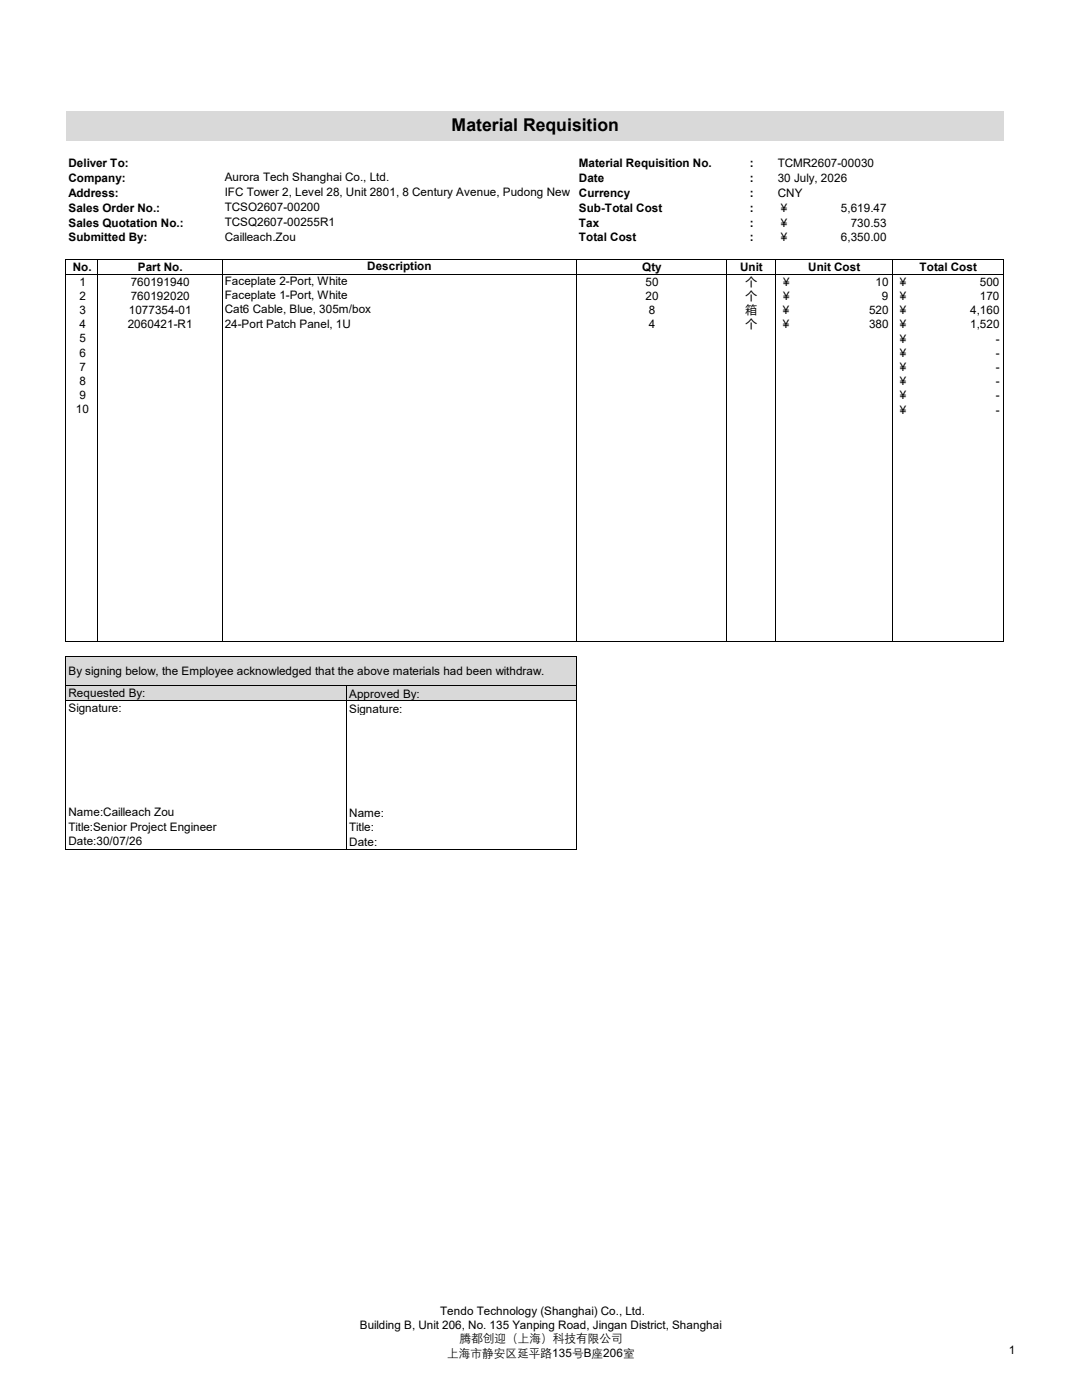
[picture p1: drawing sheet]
<svg xmlns="http://www.w3.org/2000/svg" width="216mm" height="279mm" viewBox="0 0 216 279" stroke-linecap="round" stroke-linejoin="round" font-family="sans-serif">
<defs><g id="words">
<text font-size="3.5" x="90.1" y="26.2">Material Requisition</text>
<g font-size="2.3">
<text x="13.7" y="33.4">Deliver To:</text>
<text x="115.5" y="33.4">Material Requisition No.</text>
<text x="149.6" y="33.4">:</text>
<text x="155.2" y="33.4">TCMR2607-00030</text>
<text x="13.7" y="36.3">Company:</text>
<text x="13.7" y="39.3">Address:</text>
<text x="44.8" y="36.2">Aurora Tech Shanghai Co., Ltd.</text>
<text x="44.8" y="39.2">IFC Tower 2, Level 28, Unit 2801, 8 Century Avenue, Pudong New</text>
<text x="115.5" y="36.3">Date</text>
<text x="115.5" y="39.3">Currency</text>
<text x="149.6" y="36.3">:</text>
<text x="149.6" y="39.3">:</text>
<text x="155.2" y="36.3">30 July, 2026</text>
<text x="155.2" y="39.3">CNY</text>
<text x="13.7" y="42.2">Sales Order No.:</text>
<text x="13.7" y="45.2">Sales Quotation No.:</text>
<text x="44.8" y="45">TCSQ2607-00255R1</text>
<text x="44.8" y="42.1">TCSO2607-00200</text>
<text x="115.5" y="42.2">Sub-Total Cost</text>
<text x="115.5" y="45.2">Tax</text>
<text x="149.6" y="42.2">:</text>
<text x="149.6" y="45.2">:</text>
<text x="155.8" y="42.2">¥</text>
<text x="155.8" y="45.2">¥</text>
<text x="167.8" y="42.2">5,619.47</text>
<text x="169.7" y="45.2">730.53</text>
<text x="13.7" y="48.2">Submitted By:</text>
<text x="44.8" y="48">Cailleach.Zou</text>
<text x="73.3" y="54">Description</text>
<text x="115.5" y="48.2">Total Cost</text>
<text x="149.6" y="48.2">:</text>
<text x="155.8" y="48.2">¥</text>
<text x="167.8" y="48.2">6,350.00</text>
<text x="14.5" y="54.2">No.</text>
<text x="15.8" y="57">1</text>
<text x="15.8" y="59.8">2</text>
<text x="26.1" y="57">760191940</text>
<text x="26.1" y="59.9">760192020</text>
<text x="27.5" y="54.2">Part No.</text>
<text x="44.8" y="59.7">Faceplate 1-Port, White</text>
<text x="44.8" y="56.9">Faceplate 2-Port, White</text>
<text x="128.2" y="54.2">Qty</text>
<text x="128.8" y="57">50</text>
<text x="128.8" y="59.9">20</text>
<text x="147.7" y="54.2">Unit</text>
<text x="148.8" y="57">个</text>
<text x="148.8" y="59.9">个</text>
<text x="156.2" y="57">¥</text>
<text x="156.2" y="59.9">¥</text>
<text x="161.3" y="54.2">Unit Cost</text>
<text x="174.7" y="57">10</text>
<text x="176" y="59.9">9</text>
<text x="179.6" y="57">¥</text>
<text x="179.6" y="59.9">¥</text>
<text x="183.5" y="54.2">Total Cost</text>
<text x="195.5" y="57">500</text>
<text x="195.5" y="59.9">170</text>
<text x="15.8" y="62.7">3</text>
<text x="15.8" y="65.5">4</text>
<text x="25.5" y="65.5">2060421-R1</text>
<text x="25.7" y="62.7">1077354-01</text>
<text x="44.8" y="62.5">Cat6 Cable, Blue, 305m/box</text>
<text x="44.8" y="65.4">24-Port Patch Panel, 1U</text>
<text x="129.4" y="62.7">8</text>
<text x="129.4" y="65.5">4</text>
<text x="148.8" y="62.7">箱</text>
<text x="148.8" y="65.5">个</text>
<text x="156.2" y="62.7">¥</text>
<text x="156.2" y="65.5">¥</text>
<text x="173.4" y="62.7">520</text>
<text x="173.4" y="65.5">380</text>
<text x="179.6" y="62.7">¥</text>
<text x="179.6" y="65.5">¥</text>
<text x="193.6" y="62.7">4,160</text>
<text x="193.6" y="65.5">1,520</text>
<text x="15.8" y="68.3">5</text>
<text x="15.8" y="71.2">6</text>
<text x="179.6" y="68.4">¥</text>
<text x="179.6" y="71.2">¥</text>
<text x="198.7" y="68.4">-</text>
<text x="198.7" y="71.2">-</text>
<text x="15.8" y="74">7</text>
<text x="15.8" y="76.8">8</text>
<text x="179.6" y="74">¥</text>
<text x="179.6" y="76.9">¥</text>
<text x="198.7" y="74">-</text>
<text x="198.7" y="76.9">-</text>
<text x="15.2" y="82.5">10</text>
<text x="15.8" y="79.7">9</text>
<text x="179.6" y="79.7">¥</text>
<text x="179.6" y="82.6">¥</text>
<text x="198.7" y="79.7">-</text>
<text x="198.7" y="82.6">-</text>
<text x="13.7" y="134.6">By signing below, the Employee acknowledged that the above materials had been withdraw.</text>
<text x="13.7" y="139.1">Requested By:</text>
<text x="13.7" y="142">Signature:</text>
<text x="69.7" y="139.3">Approved By:</text>
<text x="69.7" y="142.2">Signature:</text>
<text x="13.7" y="162.8">Name:Cailleach Zou</text>
<text x="13.7" y="165.8">Title:Senior Project Engineer</text>
<text x="69.7" y="163">Name:</text>
<text x="69.7" y="165.9">Title:</text>
<text x="13.7" y="168.7">Date:30/07/26</text>
<text x="69.7" y="168.9">Date:</text>
<text x="87.9" y="262.4">Tendo Technology (Shanghai) Co., Ltd.</text>
<text x="71.8" y="265.3">Building B, Unit 206, No. 135 Yanping Road, Jingan District, Shanghai</text>
<text x="91.7" y="267.9">腾都创迎（上海）科技有限公司</text>
<text x="89.3" y="270.8">上海市静安区延平路135号B座206室</text>
<text x="201.3" y="270.3">1</text>
</g>
</g></defs>
<g fill="#d9d9d9">
<path d="M13.3 22.3h186.9v5.8h-186.9z" fill-rule="evenodd"/>
<path d="M13.3 131h101.7v8.9h-101.7z" fill-rule="evenodd"/>
</g>
<g fill="none" stroke="#000" stroke-width=".2">
<path d="M13.2 51.7v76.4M13.3 51.8h186.9M13.3 54.7h186.9M19.5 51.9v76.2M44.3 51.9v76.2M115 51.9v76M145.1 51.9v76M154.7 51.9v76M178.1 51.9v76M200.2 51.9v76M13.2 130.9v38.7M13.3 128h186.9"/>
<path d="M13.3 131h101.8M13.3 136.9h101.8M13.3 139.8h101.8M69.2 137v32.6M115 131v38.6M13.3 169.5h101.8"/>
</g>
<use href="#words"/>
</svg>
